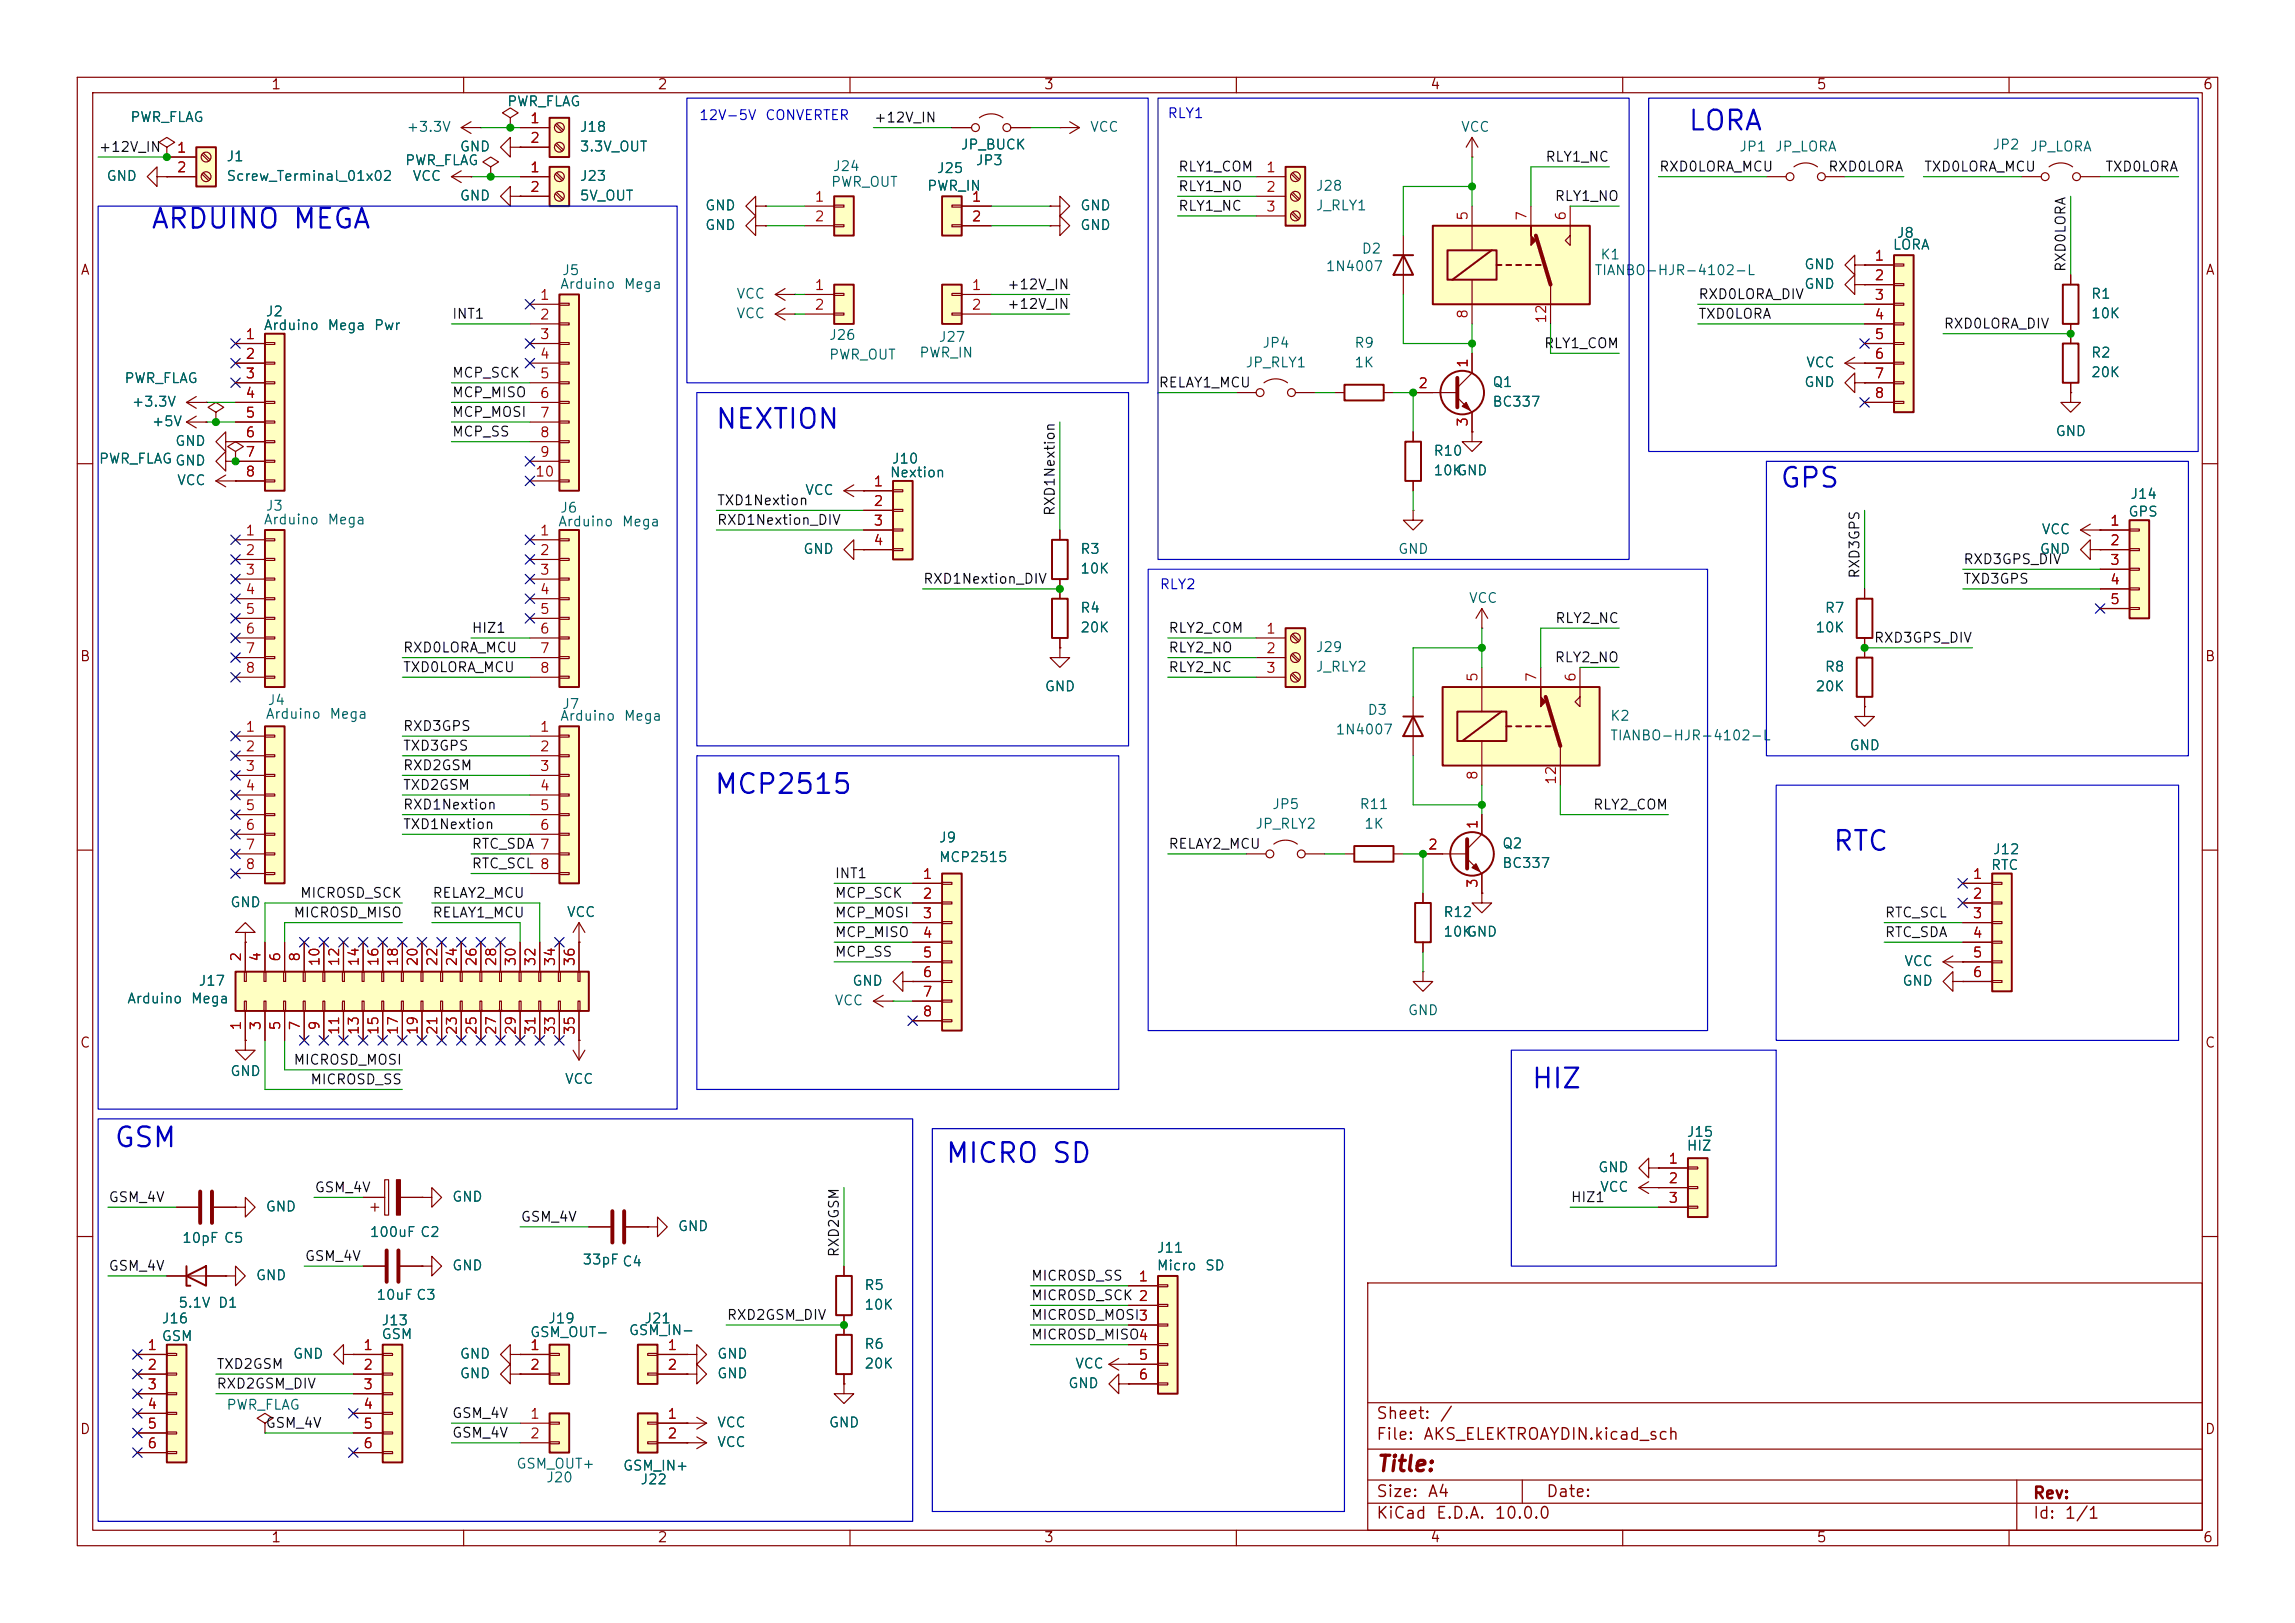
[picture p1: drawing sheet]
<svg xmlns="http://www.w3.org/2000/svg" width="297mm" height="210mm" viewBox="0 0 297 210" stroke-linecap="round" stroke-linejoin="round" font-family="sans-serif">
<defs><g id="words">
<g font-size="2.5" fill="#0000c2">
<text x="218.3" y="17.5">LORA</text>
<text x="19.4" y="30.2">ARDUINO</text>
<text x="37.7" y="30.2">MEGA</text>
<text x="92.4" y="56.1">NEXTION</text>
<text x="230.2" y="63.7">GPS</text>
<text x="92.3" y="103.4">MCP2515</text>
<text x="237.1" y="110.7">RTC</text>
<text x="198" y="141.5">HIZ</text>
<text x="14.6" y="149.1">GSM</text>
<text x="122.2" y="151.1">MICRO</text>
<text x="136" y="151.1">SD</text>
</g>
<text font-size="2" fill="#840000" x="178" y="190.9">Title:</text>
<g font-size="1.5" fill="#840000">
<text x="178" y="184">Sheet:</text>
<text x="186.2" y="184">/</text>
<text x="178" y="186.7">File:</text>
<text x="184.1" y="186.7">AKS_ELEKTROAYDIN.kicad_sch</text>
<text x="178" y="196.9">KiCad</text>
<text x="178" y="194.1">Size:</text>
<text x="184.7" y="194.1">A4</text>
<text x="185.7" y="196.9">E.D.A.</text>
<text x="193.3" y="196.9">10.0.0</text>
<text x="200" y="194.1">Date:</text>
<text x="263" y="194.3">Rev:</text>
<text x="263" y="196.9">Id:</text>
<text x="267.1" y="196.9">1/1</text>
</g>
<g font-size="1.3" fill="#840000">
<text x="35" y="11.9">1</text>
<text x="85" y="11.9">2</text>
<text x="135" y="11.9">3</text>
<text x="185" y="11.9">4</text>
<text x="235" y="11.9">5</text>
<text x="285" y="11.9">6</text>
<text x="10.3" y="35.9">A</text>
<text x="285.3" y="35.9">A</text>
<text x="10.3" y="85.9">B</text>
<text x="285.3" y="85.9">B</text>
<text x="10.3" y="135.9">C</text>
<text x="285.3" y="135.9">C</text>
<text x="10.3" y="185.9">D</text>
<text x="285.3" y="185.9">D</text>
<text x="35" y="199.9">1</text>
<text x="85" y="199.9">2</text>
<text x="135" y="199.9">3</text>
<text x="185" y="199.9">4</text>
<text x="235" y="199.9">5</text>
<text x="285" y="199.9">6</text>
</g>
<g font-size="1.3" fill="#006464">
<text x="16.8" y="16.1">PWR_FLAG</text>
<text x="52.5" y="17.4">+3.3V</text>
<text x="65.5" y="14.1">PWR_FLAG</text>
<text x="74.9" y="17.4">J18</text>
<text x="141" y="17.4">VCC</text>
<text x="189" y="17.4">VCC</text>
<text x="13.7" y="23.7">GND</text>
<text x="29.2" y="21.2">J1</text>
<text x="29.2" y="23.7">Screw_Terminal_01x02</text>
<text x="52.3" y="21.7">PWR_FLAG</text>
<text x="53.3" y="23.7">VCC</text>
<text x="59.4" y="19.9">GND</text>
<text x="74.9" y="19.9">3.3V_OUT</text>
<text x="74.9" y="23.7">J23</text>
<text x="107.7" y="22.5">J24</text>
<text x="121.1" y="22.7">J25</text>
<text x="124.2" y="19.7">JP_BUCK</text>
<text x="126.2" y="21.7">JP3</text>
<text x="225" y="19.9">JP1</text>
<text x="229.6" y="19.9">JP_LORA</text>
<text x="257.8" y="19.7">JP2</text>
<text x="262.6" y="19.9">JP_LORA</text>
<text x="59.4" y="26.3">GND</text>
<text x="74.9" y="26.3">5V_OUT</text>
<text x="91.2" y="27.5">GND</text>
<text x="107.5" y="24.5">PWR_OUT</text>
<text x="119.9" y="25">PWR_IN</text>
<text x="139.7" y="27.5">GND</text>
<text x="170.2" y="25">J28</text>
<text x="170.2" y="27.5">J_RLY1</text>
<text x="72.7" y="35.9">J5</text>
<text x="91.2" y="30.1">GND</text>
<text x="139.7" y="30.1">GND</text>
<text x="171.5" y="35.4">1N4007</text>
<text x="176.1" y="33.1">D2</text>
<text x="206.3" y="35.9">TIANBO-HJR-4102-L</text>
<text x="207" y="33.9">K1</text>
<text x="233.4" y="35.2">GND</text>
<text x="244.9" y="32.6">LORA</text>
<text x="245.4" y="31.1">J8</text>
<text x="34.3" y="41.2">J2</text>
<text x="72.4" y="37.7">Arduino</text>
<text x="80.6" y="37.7">Mega</text>
<text x="95.2" y="39">VCC</text>
<text x="95.2" y="41.5">VCC</text>
<text x="233.4" y="37.7">GND</text>
<text x="270.5" y="39">R1</text>
<text x="270.5" y="41.5">10K</text>
<text x="34" y="43">Arduino</text>
<text x="42.3" y="43">Mega</text>
<text x="48.3" y="43">Pwr</text>
<text x="107.2" y="44.3">J26</text>
<text x="107.2" y="46.8">PWR_OUT</text>
<text x="118.9" y="46.6">PWR_IN</text>
<text x="121.4" y="44.6">J27</text>
<text x="161.1" y="47.9">JP_RLY1</text>
<text x="163.3" y="45.3">JP4</text>
<text x="175.2" y="45.3">R9</text>
<text x="175.2" y="47.9">1K</text>
<text x="233.6" y="47.9">VCC</text>
<text x="270.5" y="46.6">R2</text>
<text x="16" y="49.9">PWR_FLAG</text>
<text x="17" y="52.9">+3.3V</text>
<text x="193" y="52.9">BC337</text>
<text x="193" y="50.4">Q1</text>
<text x="233.4" y="50.4">GND</text>
<text x="270.5" y="49.1">20K</text>
<text x="19.6" y="55.5">+5V</text>
<text x="22.6" y="58">GND</text>
<text x="185.4" y="59.3">R10</text>
<text x="265.9" y="56.7">GND</text>
<text x="12.7" y="60.3">PWR_FLAG GND</text>
<text x="22.8" y="63.1">VCC</text>
<text x="104.1" y="64.4">VCC</text>
<text x="115.1" y="62.1">Nextion</text>
<text x="115.3" y="60.3">J10</text>
<text x="185.4" y="61.8">10K</text>
<text x="188.5" y="61.8">GND</text>
<text x="275.6" y="64.9">J14</text>
<text x="34" y="68.2">Arduino</text>
<text x="34.3" y="66.4">J3</text>
<text x="42.3" y="68.2">Mega</text>
<text x="72.1" y="68.4">Arduino</text>
<text x="72.4" y="66.6">J6</text>
<text x="80.4" y="68.4">Mega</text>
<text x="103.9" y="72">GND</text>
<text x="139.7" y="72">R3</text>
<text x="180.8" y="72">GND</text>
<text x="263.9" y="72">GND</text>
<text x="264.1" y="69.4">VCC</text>
<text x="275.3" y="67.2">GPS</text>
<text x="139.7" y="74.5">10K</text>
<text x="139.7" y="79.6">R4</text>
<text x="139.7" y="82.1">20K</text>
<text x="190" y="78.3">VCC</text>
<text x="234.9" y="82.1">10K</text>
<text x="236.1" y="79.6">R7</text>
<text x="135.1" y="89.8">GND</text>
<text x="170.2" y="84.7">J29</text>
<text x="170.2" y="87.2">J_RLY2</text>
<text x="234.9" y="89.8">20K</text>
<text x="236.1" y="87.2">R8</text>
<text x="34.3" y="93.3">Arduino</text>
<text x="34.6" y="91.5">J4</text>
<text x="42.5" y="93.3">Mega</text>
<text x="72.4" y="93.6">Arduino</text>
<text x="72.7" y="92">J7</text>
<text x="80.6" y="93.6">Mega</text>
<text x="172.7" y="95.4">1N4007</text>
<text x="176.9" y="92.8">D3</text>
<text x="208.3" y="93.6">K2</text>
<text x="208.3" y="96.1">TIANBO-HJR-4102-L</text>
<text x="239.3" y="97.4">GND</text>
<text x="162.4" y="107.5">JP_RLY2</text>
<text x="164.5" y="105">JP5</text>
<text x="175.9" y="105">R11</text>
<text x="176.5" y="107.5">1K</text>
<text x="121.4" y="109.3">J9</text>
<text x="121.4" y="111.9">MCP2515</text>
<text x="194.3" y="112.6">BC337</text>
<text x="194.3" y="110.1">Q2</text>
<text x="257.6" y="112.9">RTC</text>
<text x="257.8" y="110.8">J12</text>
<text x="29.7" y="117.7">GND</text>
<text x="73.3" y="119">VCC</text>
<text x="186.7" y="119">R12</text>
<text x="186.7" y="121.5">10K</text>
<text x="189.7" y="121.5">GND</text>
<text x="246.3" y="125.3">VCC</text>
<text x="16.4" y="130.1">Arduino</text>
<text x="24.6" y="130.1">Mega</text>
<text x="25.6" y="127.9">J17</text>
<text x="107.9" y="130.4">VCC</text>
<text x="110.2" y="127.9">GND</text>
<text x="182.1" y="131.7">GND</text>
<text x="246.1" y="127.9">GND</text>
<text x="29.7" y="139.5">GND</text>
<text x="73" y="140.6">VCC</text>
<text x="218.2" y="147.4">J15</text>
<text x="218.2" y="149.2">HIZ</text>
<text x="58.4" y="155.8">GND</text>
<text x="206.7" y="152">GND</text>
<text x="207" y="154.5">VCC</text>
<text x="23.5" y="161.1">10pF C5</text>
<text x="34.3" y="157.1">GND</text>
<text x="47.8" y="160.4">100uF C2</text>
<text x="87.6" y="159.6">GND</text>
<text x="33" y="166">GND</text>
<text x="58.4" y="164.7">GND</text>
<text x="75.3" y="163.9">33pF C4</text>
<text x="111.8" y="167.2">R5</text>
<text x="149.6" y="164.7">Micro</text>
<text x="149.6" y="162.4">J11</text>
<text x="155.9" y="164.7">SD</text>
<text x="20.8" y="173.8">GSM</text>
<text x="20.8" y="171.6">J16</text>
<text x="23" y="169.5">5.1V</text>
<text x="28.1" y="169.5">D1</text>
<text x="48.6" y="168.5">10uF C3</text>
<text x="49.3" y="173.6">GSM</text>
<text x="49.3" y="171.8">J13</text>
<text x="68.5" y="173.3">GSM_OUT-</text>
<text x="70.8" y="171.6">J19</text>
<text x="81.3" y="173.1">GSM_IN-</text>
<text x="83.3" y="171.6">J21</text>
<text x="111.8" y="169.8">10K</text>
<text x="37.8" y="176.1">GND</text>
<text x="59.4" y="176.1">GND</text>
<text x="59.4" y="178.7">GND</text>
<text x="92.7" y="178.7">GND</text>
<text x="92.7" y="176.1">GND</text>
<text x="111.8" y="174.9">R6</text>
<text x="111.8" y="177.4">20K</text>
<text x="138.2" y="179.9">GND</text>
<text x="139.1" y="177.4">VCC</text>
<text x="29.2" y="182.7">PWR_FLAG</text>
<text x="92.7" y="185">VCC</text>
<text x="107.2" y="185">GND</text>
<text x="66.7" y="190.3">GSM_OUT+</text>
<text x="80.5" y="190.6">GSM_IN+</text>
<text x="92.7" y="187.6">VCC</text>
<text x="70.6" y="192.1">J20</text>
<text x="82.8" y="192.4">J22</text>
</g>
<g font-size="1.3" fill="#a90000">
<text x="68.5" y="16.3">1</text>
<text x="22.8" y="20.1">1</text>
<text x="22.8" y="22.6">2</text>
<text x="68.5" y="18.8">2</text>
<text x="68.5" y="22.6">1</text>
<text x="163.8" y="22.6">1</text>
<text x="68.5" y="25.1">2</text>
<text x="105.3" y="26.4">1</text>
<text x="105.3" y="29">2</text>
<text x="125.7" y="26.4">1</text>
<text x="125.7" y="29">2</text>
<text x="163.8" y="25.1">2</text>
<text x="163.8" y="27.7">3</text>
<text x="190.2" y="28.6" transform="rotate(-90 190.2 28.6)">5</text>
<text x="197.9" y="28.6" transform="rotate(-90 197.9 28.6)">7</text>
<text x="202.9" y="28.6" transform="rotate(-90 202.9 28.6)">6</text>
<text x="242.5" y="34">1</text>
<text x="69.8" y="39.1">1</text>
<text x="69.8" y="41.7">2</text>
<text x="105.3" y="37.8">1</text>
<text x="105.3" y="40.4">2</text>
<text x="125.7" y="37.8">1</text>
<text x="125.7" y="40.4">2</text>
<text x="190.2" y="41.3" transform="rotate(-90 190.2 41.3)">8</text>
<text x="200.4" y="42" transform="rotate(-90 200.4 42)">12</text>
<text x="242.5" y="36.6">2</text>
<text x="242.5" y="39.1">3</text>
<text x="242.5" y="41.7">4</text>
<text x="31.7" y="44.2">1</text>
<text x="31.7" y="46.7">2</text>
<text x="69.8" y="44.2">3</text>
<text x="69.8" y="46.7">4</text>
<text x="190.2" y="47.7" transform="rotate(-90 190.2 47.7)">1</text>
<text x="242.5" y="44.2">5</text>
<text x="242.5" y="46.7">6</text>
<text x="31.7" y="49.3">3</text>
<text x="31.7" y="51.8">4</text>
<text x="69.8" y="49.3">5</text>
<text x="69.8" y="51.8">6</text>
<text x="183.4" y="50.5">2</text>
<text x="242.5" y="49.3">7</text>
<text x="242.5" y="51.8">8</text>
<text x="31.7" y="54.4">5</text>
<text x="31.7" y="56.9">6</text>
<text x="31.7" y="59.4">7</text>
<text x="69.8" y="54.4">7</text>
<text x="69.8" y="56.9">8</text>
<text x="69.8" y="59.4">9</text>
<text x="190.2" y="55.3" transform="rotate(-90 190.2 55.3)">3</text>
<text x="31.7" y="62">8</text>
<text x="69.2" y="62">10</text>
<text x="113" y="63.2">1</text>
<text x="113" y="65.8">2</text>
<text x="31.7" y="69.6">1</text>
<text x="69.8" y="69.6">1</text>
<text x="113" y="68.3">3</text>
<text x="113" y="70.9">4</text>
<text x="273" y="68.3">1</text>
<text x="273" y="70.9">2</text>
<text x="31.7" y="72.1">2</text>
<text x="31.7" y="74.7">3</text>
<text x="31.7" y="77.2">4</text>
<text x="69.8" y="72.1">2</text>
<text x="69.8" y="74.7">3</text>
<text x="69.8" y="77.2">4</text>
<text x="273" y="73.4">3</text>
<text x="273" y="75.9">4</text>
<text x="31.7" y="79.8">5</text>
<text x="31.7" y="82.3">6</text>
<text x="69.8" y="79.8">5</text>
<text x="69.8" y="82.3">6</text>
<text x="163.8" y="82.3">1</text>
<text x="273" y="78.5">5</text>
<text x="31.7" y="84.8">7</text>
<text x="31.7" y="87.4">8</text>
<text x="69.8" y="84.8">7</text>
<text x="69.8" y="87.4">8</text>
<text x="163.8" y="84.8">2</text>
<text x="163.8" y="87.4">3</text>
<text x="191.5" y="88.3" transform="rotate(-90 191.5 88.3)">5</text>
<text x="199.1" y="88.3" transform="rotate(-90 199.1 88.3)">7</text>
<text x="204.2" y="88.3" transform="rotate(-90 204.2 88.3)">6</text>
<text x="31.7" y="95">1</text>
<text x="69.8" y="95">1</text>
<text x="31.7" y="97.5">2</text>
<text x="31.7" y="100.1">3</text>
<text x="69.8" y="97.5">2</text>
<text x="69.8" y="100.1">3</text>
<text x="191.5" y="101" transform="rotate(-90 191.5 101)">8</text>
<text x="201.7" y="101.6" transform="rotate(-90 201.7 101.6)">12</text>
<text x="31.7" y="102.6">4</text>
<text x="31.7" y="105.2">5</text>
<text x="31.7" y="107.7">6</text>
<text x="69.8" y="102.6">4</text>
<text x="69.8" y="105.2">5</text>
<text x="69.8" y="107.7">6</text>
<text x="191.5" y="107.4" transform="rotate(-90 191.5 107.4)">1</text>
<text x="31.7" y="110.2">7</text>
<text x="31.7" y="112.8">8</text>
<text x="184.7" y="110.2">2</text>
<text x="119.3" y="114">1</text>
<text x="119.3" y="116.6">2</text>
<text x="119.3" y="119.1">3</text>
<text x="191.5" y="115" transform="rotate(-90 191.5 115)">3</text>
<text x="255.2" y="114">1</text>
<text x="255.2" y="116.6">2</text>
<text x="255.2" y="119.1">3</text>
<text x="31.5" y="124.5" transform="rotate(-90 31.5 124.5)">2</text>
<text x="34" y="124.5" transform="rotate(-90 34 124.5)">4</text>
<text x="36.6" y="124.5" transform="rotate(-90 36.6 124.5)">6</text>
<text x="39.1" y="124.5" transform="rotate(-90 39.1 124.5)">8</text>
<text x="41.7" y="125.1" transform="rotate(-90 41.7 125.1)">10</text>
<text x="44.2" y="125.1" transform="rotate(-90 44.2 125.1)">12</text>
<text x="46.7" y="125.1" transform="rotate(-90 46.7 125.1)">14</text>
<text x="49.3" y="125.1" transform="rotate(-90 49.3 125.1)">16</text>
<text x="51.8" y="125.1" transform="rotate(-90 51.8 125.1)">18</text>
<text x="54.4" y="125.1" transform="rotate(-90 54.4 125.1)">20</text>
<text x="56.9" y="125.1" transform="rotate(-90 56.9 125.1)">22</text>
<text x="59.4" y="125.1" transform="rotate(-90 59.4 125.1)">24</text>
<text x="62" y="125.1" transform="rotate(-90 62 125.1)">26</text>
<text x="64.5" y="125.1" transform="rotate(-90 64.5 125.1)">28</text>
<text x="67.1" y="125.1" transform="rotate(-90 67.1 125.1)">30</text>
<text x="69.6" y="125.1" transform="rotate(-90 69.6 125.1)">32</text>
<text x="72.1" y="125.1" transform="rotate(-90 72.1 125.1)">34</text>
<text x="74.7" y="125.1" transform="rotate(-90 74.7 125.1)">36</text>
<text x="119.3" y="121.7">4</text>
<text x="119.3" y="124.2">5</text>
<text x="255.2" y="121.7">4</text>
<text x="255.2" y="124.2">5</text>
<text x="119.3" y="126.7">6</text>
<text x="119.3" y="129.3">7</text>
<text x="119.3" y="131.8">8</text>
<text x="255.2" y="126.7">6</text>
<text x="31.5" y="133.4" transform="rotate(-90 31.5 133.4)">1</text>
<text x="34" y="133.4" transform="rotate(-90 34 133.4)">3</text>
<text x="36.6" y="133.4" transform="rotate(-90 36.6 133.4)">5</text>
<text x="39.1" y="133.4" transform="rotate(-90 39.1 133.4)">7</text>
<text x="41.7" y="133.4" transform="rotate(-90 41.7 133.4)">9</text>
<text x="44.2" y="134" transform="rotate(-90 44.2 134)">11</text>
<text x="46.7" y="134" transform="rotate(-90 46.7 134)">13</text>
<text x="49.3" y="134" transform="rotate(-90 49.3 134)">15</text>
<text x="51.8" y="134" transform="rotate(-90 51.8 134)">17</text>
<text x="54.4" y="134" transform="rotate(-90 54.4 134)">19</text>
<text x="56.9" y="134" transform="rotate(-90 56.9 134)">21</text>
<text x="59.4" y="134" transform="rotate(-90 59.4 134)">23</text>
<text x="62" y="134" transform="rotate(-90 62 134)">25</text>
<text x="64.5" y="134" transform="rotate(-90 64.5 134)">27</text>
<text x="67.1" y="134" transform="rotate(-90 67.1 134)">29</text>
<text x="69.6" y="134" transform="rotate(-90 69.6 134)">31</text>
<text x="72.1" y="134" transform="rotate(-90 72.1 134)">33</text>
<text x="74.7" y="134" transform="rotate(-90 74.7 134)">35</text>
<text x="215.8" y="150.9">1</text>
<text x="215.8" y="153.4">2</text>
<text x="215.8" y="156">3</text>
<text x="147.2" y="166.1">1</text>
<text x="147.2" y="168.7">2</text>
<text x="147.2" y="171.2">3</text>
<text x="147.2" y="173.7">4</text>
<text x="19" y="175">1</text>
<text x="19" y="177.5">2</text>
<text x="46.9" y="175">1</text>
<text x="46.9" y="177.5">2</text>
<text x="68.5" y="175">1</text>
<text x="68.5" y="177.5">2</text>
<text x="86.3" y="175">1</text>
<text x="86.3" y="177.5">2</text>
<text x="147.2" y="176.3">5</text>
<text x="147.2" y="178.8">6</text>
<text x="19" y="180.1">3</text>
<text x="19" y="182.6">4</text>
<text x="19" y="185.2">5</text>
<text x="46.9" y="180.1">3</text>
<text x="46.9" y="182.6">4</text>
<text x="46.9" y="185.2">5</text>
<text x="68.5" y="183.9">1</text>
<text x="86.3" y="183.9">1</text>
<text x="19" y="187.7">6</text>
<text x="46.9" y="187.7">6</text>
<text x="68.5" y="186.4">2</text>
<text x="86.3" y="186.4">2</text>
</g>
<g font-size="1.3" fill="#0000c2">
<text x="90.4" y="15.9">12V-5V</text>
<text x="98.9" y="15.9">CONVERTER</text>
<text x="151" y="15.6">RLY1</text>
<text x="150" y="76.6">RLY2</text>
</g>
<g font-size="1.3" fill="#0f0f0f">
<text x="113" y="16.2">+12V_IN</text>
<text x="12.7" y="20">+12V_IN</text>
<text x="152.4" y="22.5">RLY1_COM</text>
<text x="199.9" y="21.2">RLY1_NC</text>
<text x="214.6" y="22.5">RXD0LORA_MCU</text>
<text x="236.5" y="22.5">RXD0LORA</text>
<text x="248.9" y="22.5">TXD0LORA_MCU</text>
<text x="272.4" y="22.5">TXD0LORA</text>
<text x="152.4" y="27.6">RLY1_NC</text>
<text x="152.4" y="25.1">RLY1_NO</text>
<text x="201.1" y="26.3">RLY1_NO</text>
<text x="267.6" y="35.3" transform="rotate(-90 267.6 35.3)">RXD0LORA</text>
<text x="58.4" y="41.6">INT1</text>
<text x="130.2" y="40.3">+12V_IN</text>
<text x="130.2" y="37.8">+12V_IN</text>
<text x="219.7" y="39">RXD0LORA_DIV</text>
<text x="219.7" y="41.6">TXD0LORA</text>
<text x="199.7" y="45.4">RLY1_COM</text>
<text x="251.5" y="42.8">RXD0LORA_DIV</text>
<text x="58.4" y="49.2">MCP_SCK</text>
<text x="58.4" y="51.7">MCP_MISO</text>
<text x="149.9" y="50.5">RELAY1_MCU</text>
<text x="58.4" y="54.3">MCP_MOSI</text>
<text x="58.4" y="56.8">MCP_SS</text>
<text x="92.7" y="65.7">TXD1Nextion</text>
<text x="92.7" y="68.2">RXD1Nextion_DIV</text>
<text x="136.8" y="66.8" transform="rotate(-90 136.8 66.8)">RXD1Nextion</text>
<text x="119.4" y="75.9">RXD1Nextion_DIV</text>
<text x="241" y="75" transform="rotate(-90 241 75)">RXD3GPS</text>
<text x="254" y="75.9">TXD3GPS</text>
<text x="254" y="73.3">RXD3GPS_DIV</text>
<text x="61" y="82.2">HIZ1</text>
<text x="151.1" y="82.2">RLY2_COM</text>
<text x="201.2" y="80.9">RLY2_NC</text>
<text x="242.4" y="83.5">RXD3GPS_DIV</text>
<text x="52.1" y="87.3">TXD0LORA_MCU</text>
<text x="52.1" y="84.7">RXD0LORA_MCU</text>
<text x="151.1" y="84.7">RLY2_NO</text>
<text x="151.1" y="87.3">RLY2_NC</text>
<text x="201.1" y="86">RLY2_NO</text>
<text x="52.1" y="94.9">RXD3GPS</text>
<text x="52.1" y="100">RXD2GSM</text>
<text x="52.1" y="97.4">TXD3GPS</text>
<text x="52.1" y="107.6">TXD1Nextion</text>
<text x="52.1" y="105.1">RXD1Nextion</text>
<text x="52.1" y="102.5">TXD2GSM</text>
<text x="206.1" y="105.1">RLY2_COM</text>
<text x="61" y="112.7">RTC_SCL 8</text>
<text x="61" y="110.1">RTC_SDA 7</text>
<text x="107.9" y="114">INT1</text>
<text x="151.1" y="110.1">RELAY2_MCU</text>
<text x="37.9" y="119">MICROSD_MISO</text>
<text x="38.7" y="116.5">MICROSD_SCK</text>
<text x="55.9" y="116.5">RELAY2_MCU</text>
<text x="55.9" y="119">RELAY1_MCU</text>
<text x="107.9" y="116.5">MCP_SCK</text>
<text x="107.9" y="119">MCP_MOSI</text>
<text x="243.8" y="119">RTC_SCL</text>
<text x="107.9" y="124.1">MCP_SS</text>
<text x="107.9" y="121.6">MCP_MISO</text>
<text x="243.8" y="121.6">RTC_SDA</text>
<text x="37.9" y="138.1">MICROSD_MOSI</text>
<text x="40.1" y="140.6">MICROSD_SS</text>
<text x="14" y="155.9">GSM_4V</text>
<text x="40.6" y="154.6">GSM_4V</text>
<text x="203.2" y="155.9">HIZ1</text>
<text x="67.3" y="158.4">GSM_4V</text>
<text x="14" y="164.8">GSM_4V</text>
<text x="39.4" y="163.5">GSM_4V</text>
<text x="108.9" y="162.8" transform="rotate(-90 108.9 162.8)">RXD2GSM</text>
<text x="133.3" y="166">MICROSD_SS</text>
<text x="94" y="171.1">RXD2GSM_DIV</text>
<text x="133.3" y="173.6">MICROSD_MISO4</text>
<text x="133.3" y="171.1">MICROSD_MOSI3</text>
<text x="133.3" y="168.6">MICROSD_SCK 2</text>
<text x="27.9" y="180">RXD2GSM_DIV</text>
<text x="27.9" y="177.5">TXD2GSM</text>
<text x="34.3" y="185.1">GSM_4V</text>
<text x="58.4" y="183.8">GSM_4V</text>
<text x="58.4" y="186.3">GSM_4V</text>
</g>
</g></defs>
<g fill="none" stroke="#840000" stroke-width=".15">
<path d="M10 10h277v190h-277zM12 12h273v186h-273zM60 10v2M110 10v2M160 10v2M190.5 17.8l-.8 1.3M190.5 17.8l.8 1.3M190.5 17.8v2.5M210 10v2M260 10v2M190.5 20.3h.1M10 60h2"/>
<path d="M285 60h2M10 110h2M285 110h2M76.2 158.8h2.8M81 158.8h2.8M10 160h2M177 166h108v32h-108zM285 160h2M60 198v2M110 198v2M160 198v2M177 194.5h108"/>
<path d="M177 191.5h108M177 187.5h108M177 181.5h108M197 191.5v3M210 198v2M260 198v2M261 191.5v6.5"/>
</g>
<path d="M79.2 156.7v4.1M80.8 156.7v4.1" fill="none" stroke="#840000" stroke-width=".51"/>
<path d="M166.4 21.6h2.5v7.6h-2.5z" fill="#ffffc2"/>
<g fill="none" stroke="#840000" stroke-width=".25">
<path d="M166.4 21.6h2.5v7.6h-2.5zM180.3 33h2.6M181.6 33l1.3 2.6h-2.6zM174 49.8h5.1v2h-5.1z"/>
<circle cx="189.2" cy="50.8" r="2.82"/>
</g>
<g fill="none" stroke="#840000" stroke-width=".15">
<path d="M59.7 16.5l1.3 .8M59.7 16.5h2.5M61 15.7l-1.3 .8M62.2 16.5h.1M58.4 22.9h2.6M58.4 22.9l1.3 .7M59.7 22.1l-1.3 .8M61 22.9h.1M63.5 21.6l1-.6-1-.7-1 .7 1 .6v1.3M63.5 22.9h.1M162.6 22.9h3.8M162.6 25.4h3.8"/>
<path d="M162.6 27.9h3.8M167.1 22.5l.9 .9M167.1 25.1l.9 .8M167.1 27.6l.9 .8M167.3 22.4l.8 .8M167.3 24.9l.8 .8M167.3 27.4l.8 .9M181.6 30.5v7.6M160 50.8h2.6M163.6 49.5a2.54 2.54 0 0 1 3 0M167.6 50.8h2.6M172.7 50.8h1.3"/>
<path d="M179.1 50.8h1.2M182.9 50.8h5.7M188.6 51.4l1.9 1.9v2.6M190.5 45.7v2.6l-1.9 1.9"/>
<circle cx="167.6" cy="22.9" r=".63"/>
<circle cx="167.6" cy="27.9" r=".63"/>
<circle cx="167.6" cy="25.4" r=".63"/>
<circle cx="163.1" cy="50.8" r=".51"/>
<circle cx="167.1" cy="50.8" r=".51"/>
</g>
<path d="M188.6 48.9v3.8" fill="none" stroke="#840000" stroke-width=".51"/>
<path d="M189.2 52.6l.5-.5 .5 1z" fill="#840000" stroke="#840000" stroke-width=".15"/>
<path d="M72.4 38.1h2.5v25.4h-2.5z" fill="#ffffc2"/>
<path d="M72.4 38.1h2.5v25.4h-2.5z" fill="none" stroke="#840000" stroke-width=".25"/>
<g fill="none" stroke="#840000" stroke-width=".15">
<path d="M68.6 39.4h3.8M72.4 39.2h1.3v.3h-1.3zM68.6 41.9h3.8M68.6 44.5h3.8M68.6 47h3.8M68.6 49.5h3.8M68.6 52.1h3.8M68.6 54.6h3.8M68.6 57.2h3.8M68.6 59.7h3.8M72.4 41.8h1.3v.2h-1.3zM72.4 44.3h1.3v.3h-1.3z"/>
<path d="M72.4 46.9h1.3v.2h-1.3zM72.4 49.4h1.3v.3h-1.3zM72.4 51.9h1.3v.3h-1.3zM72.4 54.5h1.3v.2h-1.3zM72.4 57h1.3v.3h-1.3zM72.4 59.6h1.3v.2h-1.3zM190.5 55.9v1.3h1.3l-1.3 1.2-1.3-1.2h1.3M190.5 55.9h.1M68.6 62.2h3.8M72.4 62.1h1.3v.3h-1.3z"/>
</g>
<path d="M71.1 15.2h2.6v5.1h-2.6z" fill="#ffffc2"/>
<path d="M71.1 15.2h2.6v5.1h-2.6z" fill="none" stroke="#840000" stroke-width=".25"/>
<g fill="none" stroke="#840000" stroke-width=".15">
<path d="M66 15.2l1.1-.6-1.1-.6-1 .6 1 .6v1.3M66 16.5h.1M67.3 16.5h3.8M67.3 19.1h3.8M71.9 16.2l.8 .8M71.9 18.7l.8 .9M72 16l.9 .8M72 18.5l.9 .9"/>
<circle cx="72.4" cy="19" r=".63"/>
<circle cx="72.4" cy="16.5" r=".63"/>
</g>
<path d="M71.1 21.6h2.6v5.1h-2.6z" fill="#ffffc2"/>
<path d="M71.1 21.6h2.6v5.1h-2.6z" fill="none" stroke="#840000" stroke-width=".25"/>
<g fill="none" stroke="#840000" stroke-width=".15">
<path d="M67.3 22.9h3.8M67.3 25.4h3.8M71.9 22.5l.8 .9M71.9 25.1l.8 .8M72 22.4l.9 .8M72 24.9l.9 .8"/>
<circle cx="72.4" cy="22.9" r=".63"/>
<circle cx="72.4" cy="25.4" r=".63"/>
</g>
<path d="M107.9 36.8h2.6v5.1h-2.6z" fill="#ffffc2"/>
<path d="M107.9 36.8h2.6v5.1h-2.6z" fill="none" stroke="#840000" stroke-width=".25"/>
<path d="M104.1 38.1h3.8M107.9 38h1.3v.2h-1.3zM104.1 40.6h3.8M107.9 40.5h1.3v.3h-1.3z" fill="none" stroke="#840000" stroke-width=".15"/>
<path d="M107.9 25.4h2.6v5.1h-2.6z" fill="#ffffc2"/>
<path d="M107.9 25.4h2.6v5.1h-2.6z" fill="none" stroke="#840000" stroke-width=".25"/>
<g fill="none" stroke="#840000" stroke-width=".15">
<path d="M97.8 29.2v-1.3l-1.3 1.3 1.3 1.3v-1.3h1.3M97.8 26.7v-1.3l-1.3 1.3 1.3 1.2v-1.2h1.3M99.1 29.2h.1M99.1 26.7h.1M100.3 38.1l1.3 .8M100.3 38.1h2.6M101.6 37.3l-1.3 .8M101.6 39.9l-1.3 .7M102.9 38.1h.1M104.1 26.7h3.8M104.1 29.2h3.8M107.9 26.5h1.3v.3h-1.3z"/>
<path d="M107.9 29.1h1.3v.2h-1.3zM135.9 26.7h1.3v-1.3l1.2 1.3-1.2 1.2v-1.2M135.9 26.7h.1M100.3 40.6l1.3 .8M100.3 40.6h2.6M102.9 40.6h.1"/>
</g>
<path d="M121.9 36.8h2.6v5.1h-2.6z" fill="#ffffc2"/>
<path d="M121.9 36.8h2.6v5.1h-2.6z" fill="none" stroke="#840000" stroke-width=".25"/>
<g fill="none" stroke="#840000" stroke-width=".15">
<path d="M123.2 16.5h2.5M126.7 15.2a2.54 2.54 0 0 1 3.1 0M130.8 16.5h2.5M123.2 38h1.3v.2h-1.3zM124.5 38.1h3.8M123.2 40.5h1.3v.3h-1.3zM124.5 40.6h3.8"/>
<circle cx="126.2" cy="16.5" r=".51"/>
<circle cx="130.3" cy="16.5" r=".51"/>
</g>
<path d="M121.9 25.4h2.6v5.1h-2.6z" fill="#ffffc2"/>
<path d="M121.9 25.4h2.6v5.1h-2.6z" fill="none" stroke="#840000" stroke-width=".25"/>
<path d="M123.2 26.5h1.3v.3h-1.3zM123.2 29.1h1.3v.2h-1.3zM124.5 26.7h3.8M124.5 29.2h3.8M135.9 29.2h1.3v-1.3l1.2 1.3-1.2 1.3v-1.3M135.9 29.2h.1" fill="none" stroke="#840000" stroke-width=".15"/>
<path d="M34.3 43.2h2.5v20.3h-2.5z" fill="#ffffc2"/>
<path d="M34.3 43.2h2.5v20.3h-2.5zM136.1 69.9h2.1v5h-2.1z" fill="none" stroke="#840000" stroke-width=".25"/>
<g fill="none" stroke="#840000" stroke-width=".15">
<path d="M29.2 59.7v-1.3l-1.3 1.3 1.3 1.3v-1.3h1.3M29.2 57.2v-1.3l-1.3 1.3 1.3 1.2v-1.2h1.3M30.5 59.7h.1M30.5 57.2h.1M30.5 44.5h3.8M30.5 47h3.8M30.5 49.5h3.8M30.5 52.1h3.8M30.5 54.6h3.8M30.5 57.2h3.8M30.5 59.7h3.8M34.3 44.3h1.3v.3h-1.3z"/>
<path d="M34.3 46.9h1.3v.2h-1.3zM34.3 49.4h1.3v.3h-1.3zM34.3 51.9h1.3v.3h-1.3zM34.3 54.5h1.3v.2h-1.3zM34.3 57h1.3v.3h-1.3zM34.3 59.6h1.3v.2h-1.3zM30.5 62.2h3.8M34.3 62.1h1.3v.3h-1.3zM137.2 68.6v1.3M137.2 74.9v1.3"/>
</g>
<path d="M34.3 94h2.5v20.3h-2.5z" fill="#ffffc2"/>
<path d="M34.3 94h2.5v20.3h-2.5z" fill="none" stroke="#840000" stroke-width=".25"/>
<g fill="none" stroke="#840000" stroke-width=".15">
<path d="M30.5 95.3h3.8M30.5 97.8h3.8M34.3 95.1h1.3v.3h-1.3zM34.3 97.7h1.3v.2h-1.3zM30.5 100.3h3.8M30.5 102.9h3.8M30.5 105.4h3.8M30.5 108h3.8M30.5 110.5h3.8M30.5 113h3.8M34.3 100.2h1.3v.3h-1.3zM34.3 102.7h1.3v.3h-1.3z"/>
<path d="M34.3 105.3h1.3v.2h-1.3zM34.3 107.8h1.3v.3h-1.3zM34.3 110.4h1.3v.2h-1.3zM34.3 112.9h1.3v.3h-1.3z"/>
</g>
<path d="M34.3 68.6h2.5v20.3h-2.5z" fill="#ffffc2"/>
<path d="M34.3 68.6h2.5v20.3h-2.5zM136.1 77.5h2.1v5.1h-2.1z" fill="none" stroke="#840000" stroke-width=".25"/>
<g fill="none" stroke="#840000" stroke-width=".15">
<path d="M27.9 62.2l1.3 .8M27.9 62.2h2.6M29.2 61.5l-1.3 .7M30.5 62.2h.1M30.5 69.9h3.8M30.5 72.4h3.8M30.5 74.9h3.8M30.5 77.5h3.8M34.3 69.7h1.3v.3h-1.3zM34.3 72.3h1.3v.2h-1.3zM34.3 74.8h1.3v.3h-1.3zM34.3 77.3h1.3v.3h-1.3z"/>
<path d="M34.3 79.9h1.3v.2h-1.3zM137.2 76.2v1.3M30.5 80h3.8M30.5 82.6h3.8M30.5 85.1h3.8M30.5 87.6h3.8M34.3 82.4h1.3v.3h-1.3zM34.3 85h1.3v.2h-1.3zM34.3 87.5h1.3v.3h-1.3zM137.2 82.6v1.2"/>
</g>
<path d="M115.6 62.2h2.5v10.2h-2.5z" fill="#ffffc2"/>
<path d="M115.6 62.2h2.5v10.2h-2.5z" fill="none" stroke="#840000" stroke-width=".25"/>
<path d="M21.6 19.1l1-.7-1-.6-1 .6 1 .7v1.2M21.6 20.3h.1M111.8 63.5h3.8M111.8 66h3.8M111.8 68.6h3.8M111.8 71.1h3.8M115.6 63.4h1.2v.2h-1.2zM115.6 65.9h1.2v.3h-1.2zM115.6 68.5h1.2v.2h-1.2zM115.6 71h1.2v.2h-1.2z" fill="none" stroke="#840000" stroke-width=".15"/>
<path d="M25.4 19.1h2.5v5h-2.5z" fill="#ffffc2"/>
<path d="M25.4 19.1h2.5v5h-2.5z" fill="none" stroke="#840000" stroke-width=".25"/>
<g fill="none" stroke="#840000" stroke-width=".15">
<path d="M26.1 20l.9 .8M26.3 19.8l.9 .9M20.3 22.9v-1.3l-1.3 1.3 1.3 1.2v-1.2h1.3M21.6 22.9h.1M21.6 20.3h3.8M21.6 22.9h3.8M26.1 22.5l.9 .9M26.3 22.4l.9 .8M24.1 54.6l1.3 .8M24.1 54.6h2.6M24.1 52.1l1.3 .7M24.1 52.1h2.6"/>
<path d="M25.4 53.8l-1.3 .8M25.4 51.3l-1.3 .8M26.7 54.6h.1M26.7 52.1h.1M27.9 53.3l1.1-.6-1.1-.6-1 .6 1 .6v1.3M27.9 54.6h.1M30.5 58.4l1-.6-1-.6-1 .6 1 .6v1.3M30.5 59.7h.1M109.2 63.5l1.3 .8M109.2 63.5h2.6M110.5 62.7l-1.3 .8M111.8 63.5h.1"/>
<path d="M191.8 115.6v1.2h1.2l-1.2 1.3-1.3-1.3h1.3M191.8 115.6h.1"/>
<circle cx="26.7" cy="20.3" r=".63"/>
<circle cx="26.7" cy="22.9" r=".63"/>
</g>
<path d="M186.7 88.9h20.3v10.2h-20.3z" fill="#ffffc2"/>
<path d="M110.5 71.1v-1.2l-1.3 1.2 1.3 1.3v-1.3h1.3M111.8 71.1h.1M137.2 83.8v1.3h1.2l-1.2 1.3-1.3-1.3h1.3M137.2 83.8h.1M191.8 86.4v5.7M191.8 95.9v5.7M199.4 86.4v2.5M201.9 96.5v5.1M204.5 86.4v5l-.7-.6 .7-.6" fill="none" stroke="#840000" stroke-width=".15"/>
<path d="M186.7 88.9h20.3v10.2h-20.3zM188.6 92.1h6.3v3.8h-6.3zM194.3 92.1l-5.1 3.8M194.9 94h.7M196.2 94h.6M197.5 94h.6M198.8 94h.6M200 94h.7" fill="none" stroke="#840000" stroke-width=".25"/>
<path d="M199.4 88.9v1.3l.6 .6-.6 .6z" fill="#840000" stroke="#840000" stroke-width=".15"/>
<path d="M200 90.2l1.9 6.3" fill="none" stroke="#840000" stroke-width=".51"/>
<path d="M218.4 149.9h2.6v7.6h-2.6z" fill="#ffffc2"/>
<g fill="none" stroke="#840000" stroke-width=".25">
<path d="M181.9 57.2h2v5h-2zM218.4 149.9h2.6v7.6h-2.6z"/>
<circle cx="190.5" cy="110.5" r="2.82"/>
</g>
<g fill="none" stroke="#840000" stroke-width=".15">
<path d="M66 19.1v-1.3l-1.2 1.3 1.2 1.2v-1.2h1.3M67.3 19.1h.1M66 25.4v-1.3l-1.2 1.3 1.2 1.3v-1.3h1.3M67.3 25.4h.1M182.9 55.9v1.3M182.9 62.2v1.3M161.3 110.5h2.5M164.8 109.2a2.54 2.54 0 0 1 3.1 0M168.9 110.5h2.5M184.1 110.5h5.8M189.9 111.1l1.9 1.9v2.6M191.8 105.4v2.6l-1.9 1.9"/>
<path d="M212.1 153.7h6.3M212.1 153.7l1.3 .7M213.4 151.1v-1.2l-1.3 1.2 1.3 1.3v-1.3h1.2M213.4 152.9l-1.3 .8M214.6 151.1h.1M214.6 153.7h.1M214.6 151.1h3.8M214.6 156.2h3.8M218.4 151h1.3v.3h-1.3zM218.4 153.5h1.3v.3h-1.3zM218.4 156.1h1.3v.2h-1.3z"/>
<circle cx="164.3" cy="110.5" r=".51"/>
<circle cx="168.4" cy="110.5" r=".51"/>
</g>
<path d="M189.9 108.6v3.8" fill="none" stroke="#840000" stroke-width=".51"/>
<path d="M190.5 112.3l.5-.5 .5 1z" fill="#840000" stroke="#840000" stroke-width=".15"/>
<path d="M149.9 165.1h2.5v15.2h-2.5z" fill="#ffffc2"/>
<path d="M240.3 77.5h2v5.1h-2zM149.9 165.1h2.5v15.2h-2.5z" fill="none" stroke="#840000" stroke-width=".25"/>
<g fill="none" stroke="#840000" stroke-width=".15">
<path d="M241.3 76.2v1.3M241.3 82.6v1.2M143.5 176.5h6.4M143.5 176.5l1.3 .8M144.8 179.1v-1.3l-1.3 1.3 1.3 1.2v-1.2h1.2M144.8 175.8l-1.3 .7M146 179.1h.1M146 176.5h.1M146 166.4h3.9M146 168.9h3.9M146 171.5h3.9M146 174h3.9"/>
<path d="M146 179.1h3.9M149.9 166.2h1.2v.3h-1.2zM149.9 168.8h1.2v.2h-1.2zM149.9 171.3h1.2v.3h-1.2zM149.9 173.9h1.2v.2h-1.2zM149.9 176.4h1.2v.3h-1.2zM149.9 178.9h1.2v.3h-1.2z"/>
</g>
<path d="M72.4 94h2.5v20.3h-2.5z" fill="#ffffc2"/>
<path d="M72.4 94h2.5v20.3h-2.5zM240.3 85.1h2v5.1h-2z" fill="none" stroke="#840000" stroke-width=".25"/>
<g fill="none" stroke="#840000" stroke-width=".15">
<path d="M269.2 68.6l1.3 .7M269.2 68.6h2.6M270.5 71.1v-1.2l-1.3 1.2 1.3 1.3v-1.3h1.3M270.5 67.8l-1.3 .8M271.8 68.6h.1M271.8 71.1h.1M68.6 95.3h3.8M68.6 97.8h3.8M72.4 95.1h1.3v.3h-1.3zM72.4 97.7h1.3v.2h-1.3zM241.3 91.4v1.3h-1.3l1.3 1.3 1.3-1.3h-1.3M241.3 91.4h.1"/>
<path d="M241.3 83.8v1.3M241.3 90.2v1.2M68.6 100.3h3.8M68.6 102.9h3.8M68.6 105.4h3.8M68.6 108h3.8M68.6 110.5h3.8M68.6 113h3.8M72.4 100.2h1.3v.3h-1.3zM72.4 102.7h1.3v.3h-1.3zM72.4 105.3h1.3v.2h-1.3zM72.4 107.8h1.3v.3h-1.3z"/>
<path d="M72.4 110.4h1.3v.2h-1.3zM72.4 112.9h1.3v.3h-1.3zM74.9 119.4l-.7 1.3M74.9 119.4l.8 1.3M74.9 119.4v2.5M74.9 121.9h.1M116.8 127v-1.3l-1.2 1.3 1.2 1.3v-1.3h1.3M118.1 127h.1"/>
</g>
<path d="M121.9 113h2.6v20.4h-2.6z" fill="#ffffc2"/>
<path d="M121.9 113h2.6v20.4h-2.6z" fill="none" stroke="#840000" stroke-width=".25"/>
<g fill="none" stroke="#840000" stroke-width=".15">
<path d="M118.1 114.3h3.8M118.1 116.8h3.8M118.1 119.4h3.8M121.9 114.2h1.3v.2h-1.3zM121.9 116.7h1.3v.3h-1.3zM121.9 119.3h1.3v.2h-1.3zM113 129.5h2.6M113 129.5l1.3 .8M114.3 128.8l-1.3 .7M115.6 129.5h.1M118.1 121.9h3.8M118.1 124.5h3.8"/>
<path d="M118.1 127h3.8M118.1 129.5h3.8M118.1 132.1h3.8M121.9 121.8h1.3v.2h-1.3zM121.9 124.3h1.3v.3h-1.3zM121.9 126.9h1.3v.2h-1.3zM121.9 129.4h1.3v.3h-1.3zM121.9 132h1.3v.2h-1.3z"/>
</g>
<path d="M275.6 67.3h2.5v12.7h-2.5z" fill="#ffffc2"/>
<path d="M275.6 67.3h2.5v12.7h-2.5z" fill="none" stroke="#840000" stroke-width=".25"/>
<path d="M271.8 68.6h3.8M271.8 71.1h3.8M271.8 73.7h3.8M271.8 76.2h3.8M271.8 78.7h3.8M275.6 68.5h1.3v.2h-1.3zM275.6 71h1.3v.2h-1.3zM275.6 73.5h1.3v.3h-1.3zM275.6 76.1h1.3v.2h-1.3zM275.6 78.6h1.3v.3h-1.3z" fill="none" stroke="#840000" stroke-width=".15"/>
<path d="M257.8 113h2.5v15.3h-2.5z" fill="#ffffc2"/>
<path d="M175.3 109.5h5v2h-5zM257.8 113h2.5v15.3h-2.5z" fill="none" stroke="#840000" stroke-width=".25"/>
<g fill="none" stroke="#840000" stroke-width=".15">
<path d="M174 110.5h1.3M180.3 110.5h1.3M254 114.3h3.8M254 116.8h3.8M254 119.4h3.8M257.8 114.2h1.3v.2h-1.3zM257.8 116.7h1.3v.3h-1.3zM257.8 119.3h1.3v.2h-1.3zM31.7 134.6v1.3h1.3l-1.3 1.3-1.2-1.3h1.2M31.7 134.6h.1M252.7 127v-1.3l-1.2 1.3 1.2 1.3v-1.3h1.3M254 127h.1"/>
<path d="M254 121.9h3.8M254 124.5h3.8M254 127h3.8M257.8 121.8h1.3v.2h-1.3zM257.8 124.3h1.3v.3h-1.3zM257.8 126.9h1.3v.2h-1.3z"/>
</g>
<path d="M49.5 174h2.6v15.2h-2.6z" fill="#ffffc2"/>
<path d="M49.5 174h2.6v15.2h-2.6z" fill="none" stroke="#840000" stroke-width=".25"/>
<path d="M45.7 175.3h3.8M45.7 177.8h3.8M49.5 175.1h1.3v.3h-1.3zM49.5 177.7h1.3v.2h-1.3zM45.7 180.3h3.8M45.7 182.9h3.8M45.7 185.4h3.8M45.7 188h3.8M49.5 180.2h1.3v.3h-1.3zM49.5 182.8h1.3v.2h-1.3zM49.5 185.3h1.3v.2h-1.3zM49.5 187.8h1.3v.3h-1.3z" fill="none" stroke="#840000" stroke-width=".15"/>
<path d="M21.6 174h2.5v15.2h-2.5z" fill="#ffffc2"/>
<path d="M21.6 174h2.5v15.2h-2.5z" fill="none" stroke="#840000" stroke-width=".25"/>
<g fill="none" stroke="#840000" stroke-width=".15">
<path d="M22.9 156.2h2.8M27.7 156.2h2.8M47 154.9h2.8M48 156.2h1M48.5 155.7v1M49.8 152.7h.5v4.5h-.5zM51.8 154.9h2.8M54.6 154.9h1.3v-1.2l1.2 1.2-1.2 1.3v-1.3M54.6 154.9h.1M17.8 175.3h3.8M17.8 177.8h3.8M21.6 175.1h1.3v.3h-1.3z"/>
<path d="M21.6 177.7h1.3v.2h-1.3zM44.4 175.3v-1.3l-1.2 1.3 1.2 1.2v-1.2h1.3M45.7 175.3h.1M54.6 163.8h1.3v-1.2l1.2 1.2-1.2 1.3v-1.3M54.6 163.8h.1M17.8 180.3h3.8M17.8 182.9h3.8M17.8 185.4h3.8M17.8 188h3.8M21.6 180.2h1.3v.3h-1.3zM21.6 182.8h1.3v.2h-1.3zM21.6 185.3h1.3v.2h-1.3z"/>
<path d="M21.6 187.8h1.3v.3h-1.3zM34.3 184.2l1-.7-1-.6-1 .6 1 .7v1.2M34.3 185.4h.1"/>
</g>
<path d="M25.9 154.2v4M27.4 154.2v4" fill="none" stroke="#840000" stroke-width=".51"/>
<path d="M51.3 152.7h.5v4.5h-.5z" fill="#840000" stroke="#840000" stroke-width=".15"/>
<path d="M30.5 125.7h45.7v5.1h-45.7z" fill="#ffffc2"/>
<path d="M30.5 125.7h45.7v5.1h-45.7z" fill="none" stroke="#840000" stroke-width=".25"/>
<g fill="none" stroke="#840000" stroke-width=".15">
<path d="M31.6 129.5h.3v1.3h-.3zM31.6 125.7h.3v1.3h-.3zM31.7 121.9v3.8M31.7 130.8v3.8M34.2 129.5h.2v1.3h-.2zM34.2 125.7h.2v1.3h-.2zM34.3 121.9v3.8M34.3 130.8v3.8M36.7 129.5h.3v1.3h-.3zM36.7 125.7h.3v1.3h-.3zM36.8 121.9v3.8M36.8 130.8v3.8"/>
<path d="M39.2 129.5h.3v1.3h-.3zM39.2 125.7h.3v1.3h-.3zM39.4 121.9v3.8M39.4 130.8v3.8M41.8 129.5h.2v1.3h-.2zM41.8 125.7h.2v1.3h-.2zM41.9 121.9v3.8M41.9 130.8v3.8M44.3 129.5h.3v1.3h-.3zM44.3 125.7h.3v1.3h-.3zM44.4 121.9v3.8M44.4 130.8v3.8"/>
<path d="M46.9 129.5h.2v1.3h-.2zM46.9 125.7h.2v1.3h-.2zM47 121.9v3.8M47 130.8v3.8M49.4 129.5h.3v1.3h-.3zM49.4 125.7h.3v1.3h-.3zM49.5 121.9v3.8M49.5 130.8v3.8M51.9 129.5h.3v1.3h-.3zM51.9 125.7h.3v1.3h-.3zM52.1 121.9v3.8M52.1 130.8v3.8"/>
<path d="M54.5 129.5h.2v1.3h-.2zM54.5 125.7h.2v1.3h-.2zM54.6 121.9v3.8M54.6 130.8v3.8M57 129.5h.3v1.3h-.3zM57 125.7h.3v1.3h-.3zM57.1 121.9v3.8M57.1 130.8v3.8M59.6 129.5h.2v1.3h-.2zM59.6 125.7h.2v1.3h-.2zM59.7 121.9v3.8M59.7 130.8v3.8"/>
<path d="M62.1 129.5h.3v1.3h-.3zM62.1 125.7h.3v1.3h-.3zM62.2 121.9v3.8M62.2 130.8v3.8M64.6 129.5h.3v1.3h-.3zM64.6 125.7h.3v1.3h-.3zM64.8 121.9v3.8M64.8 130.8v3.8M67.2 129.5h.2v1.3h-.2zM67.2 125.7h.2v1.3h-.2zM67.3 121.9v3.8M67.3 130.8v3.8"/>
<path d="M69.7 129.5h.3v1.3h-.3zM69.7 125.7h.3v1.3h-.3zM69.8 121.9v3.8M69.8 130.8v3.8M72.3 129.5h.2v1.3h-.2zM72.3 125.7h.2v1.3h-.2zM72.4 121.9v3.8M72.4 130.8v3.8M74.8 129.5h.3v1.3h-.3zM74.8 125.7h.3v1.3h-.3zM74.9 121.9v3.8M74.9 130.8v3.8"/>
<path d="M251.5 124.5l1.2 .7M251.5 124.5h2.5M252.7 123.7l-1.2 .8M254 124.5h.1M30.5 156.2h1.2v-1.3l1.3 1.3-1.3 1.3v-1.3M30.5 156.2h.1"/>
</g>
<path d="M166.4 81.3h2.5v7.6h-2.5z" fill="#ffffc2"/>
<path d="M166.4 81.3h2.5v7.6h-2.5zM181.6 92.7h2.5M182.9 92.7l1.2 2.6h-2.5zM108.2 172.7h2v5.1h-2z" fill="none" stroke="#840000" stroke-width=".25"/>
<g fill="none" stroke="#840000" stroke-width=".15">
<path d="M162.6 82.6h3.8M162.6 85.1h3.8M162.6 87.6h3.8M167.1 82.2l.9 .9M167.1 84.8l.9 .8M167.1 87.3l.9 .8M167.3 82l.8 .9M167.3 84.6l.8 .8M167.3 87.1l.8 .9M182.9 90.2v7.6M74.2 135.9l.7 1.3M74.9 134.6h.1"/>
<path d="M74.9 134.6v2.6M75.7 135.9l-.8 1.3M66 175.3v-1.3l-1.2 1.3 1.2 1.2v-1.2h1.3M66 177.8v-1.3l-1.2 1.3 1.2 1.3v-1.3h1.3M67.3 175.3h.1M67.3 177.8h.1M88.9 177.8h1.3v-1.3l1.2 1.3-1.2 1.3v-1.3M88.9 177.8h.1M88.9 175.3h1.3v-1.3l1.2 1.3-1.2 1.2v-1.2M88.9 175.3h.1M109.2 179.1v1.2h1.3l-1.3 1.3-1.3-1.3h1.3M109.2 179.1h.1"/>
<path d="M109.2 171.5v1.2M109.2 177.8v1.3M88.9 186.7h.1M88.9 184.2h.1M88.9 186.7h2.5M88.9 184.2h2.5M90.2 185.9l1.2 .8M90.2 183.4l1.2 .8M91.4 186.7l-1.2 .8M91.4 184.2l-1.2 .7"/>
<circle cx="167.6" cy="85.1" r=".63"/>
<circle cx="167.6" cy="87.6" r=".63"/>
<circle cx="167.6" cy="82.5" r=".63"/>
</g>
<path d="M71.1 182.9h2.6v5.1h-2.6z" fill="#ffffc2"/>
<path d="M71.1 182.9h2.6v5.1h-2.6z" fill="none" stroke="#840000" stroke-width=".25"/>
<path d="M67.3 184.2h3.8M67.3 186.7h3.8M71.1 184h1.3v.3h-1.3zM71.1 186.6h1.3v.2h-1.3z" fill="none" stroke="#840000" stroke-width=".15"/>
<path d="M82.5 182.9h2.6v5.1h-2.6z" fill="#ffffc2"/>
<path d="M82.5 182.9h2.6v5.1h-2.6z" fill="none" stroke="#840000" stroke-width=".25"/>
<path d="M83.8 184h1.3v.3h-1.3zM83.8 186.6h1.3v.2h-1.3zM85.1 184.2h3.8M85.1 186.7h3.8" fill="none" stroke="#840000" stroke-width=".15"/>
<path d="M82.5 174h2.6v5.1h-2.6z" fill="#ffffc2"/>
<path d="M82.5 174h2.6v5.1h-2.6z" fill="none" stroke="#840000" stroke-width=".25"/>
<path d="M83.8 175.1h1.3v.3h-1.3zM83.8 177.7h1.3v.2h-1.3zM85.1 175.3h3.8M85.1 177.8h3.8" fill="none" stroke="#840000" stroke-width=".15"/>
<path d="M71.1 174h2.6v5.1h-2.6z" fill="#ffffc2"/>
<path d="M71.1 174h2.6v5.1h-2.6z" fill="none" stroke="#840000" stroke-width=".25"/>
<g fill="none" stroke="#840000" stroke-width=".15">
<path d="M261.6 22.9h2.6M265.2 21.6a2.54 2.54 0 0 1 3 0M269.2 22.9h2.6M191.8 78.7l-.8 1.3M191.8 78.7l.7 1.3M191.8 78.7v2.6M191.8 81.3h.1M67.3 175.3h3.8M67.3 177.8h3.8M71.1 175.1h1.3v.3h-1.3zM71.1 177.7h1.3v.2h-1.3z"/>
<circle cx="264.7" cy="22.9" r=".51"/>
<circle cx="268.7" cy="22.9" r=".51"/>
</g>
<path d="M245.1 33h2.5v20.3h-2.5z" fill="#ffffc2"/>
<path d="M245.1 33h2.5v20.3h-2.5zM267 44.5h2v5h-2zM183.1 116.8h2.1v5.1h-2.1zM24.1 163.8v2.6h.5M24.1 165.1l2.6-1.3v2.6zM108.2 165.1h2v5.1h-2z" fill="none" stroke="#840000" stroke-width=".25"/>
<g fill="none" stroke="#840000" stroke-width=".15">
<path d="M228.6 22.9h2.5M232.2 21.6a2.54 2.54 0 0 1 3 0M236.2 22.9h2.6M240 34.3v-1.3l-1.2 1.3 1.2 1.3v-1.3h1.3M240 36.8v-1.2l-1.2 1.2 1.2 1.3v-1.3h1.3M241.3 34.3h.1M241.3 36.8h.1M241.3 34.3h3.8M241.3 36.8h3.8M241.3 39.4h3.8M245.1 34.2h1.3v.2h-1.3zM245.1 36.7h1.3v.3h-1.3z"/>
<path d="M245.1 39.2h1.3v.3h-1.3zM238.8 47h6.3M238.8 47l1.2 .8M240 49.5v-1.2l-1.2 1.2 1.2 1.3v-1.3h1.3M240 46.2l-1.2 .8M241.3 49.5h.1M241.3 47h.1M241.3 41.9h3.8M241.3 44.5h3.8M241.3 49.5h3.8M241.3 52.1h3.8M245.1 41.8h1.3v.2h-1.3z"/>
<path d="M245.1 44.3h1.3v.3h-1.3zM245.1 46.9h1.3v.2h-1.3zM245.1 49.4h1.3v.3h-1.3zM245.1 51.9h1.3v.3h-1.3zM268 43.2v1.3M268 49.5v1.3M184.1 115.6v1.2M31.7 120.7h1.3l-1.3-1.3-1.2 1.3h1.2v1.2M31.7 121.9h.1M184.1 125.7v1.3h1.3l-1.3 1.3-1.2-1.3h1.2M184.1 125.7h.1M184.1 121.9v1.3"/>
<path d="M83.8 158.8h1.3v-1.3l1.3 1.3-1.3 1.2v-1.2M83.8 158.8h.1M21.6 165.1h7.6M29.2 165.1h1.3v-1.3l1.2 1.3-1.2 1.3v-1.3M29.2 165.1h.1M47 163.8h2.8M51.8 163.8h2.8M109.2 163.8v1.3M109.2 170.2v1.3"/>
<circle cx="231.6" cy="22.9" r=".51"/>
<circle cx="235.7" cy="22.9" r=".51"/>
</g>
<path d="M50 161.8v4.1M51.6 161.8v4.1" fill="none" stroke="#840000" stroke-width=".51"/>
<path d="M72.4 68.6h2.5v20.3h-2.5z" fill="#ffffc2"/>
<path d="M267 36.8h2v5.1h-2zM72.4 68.6h2.5v20.3h-2.5z" fill="none" stroke="#840000" stroke-width=".25"/>
<g fill="none" stroke="#840000" stroke-width=".15">
<path d="M268 35.6v1.2M268 50.8v1.3h1.2l-1.2 1.2-1.3-1.2h1.3M268 50.8h.1M268 41.9v1.3M68.6 69.9h3.8M68.6 72.4h3.8M68.6 74.9h3.8M68.6 77.5h3.8M72.4 69.7h1.3v.3h-1.3zM72.4 72.3h1.3v.2h-1.3zM72.4 74.8h1.3v.3h-1.3zM72.4 77.3h1.3v.3h-1.3z"/>
<path d="M72.4 79.9h1.3v.2h-1.3zM68.6 80h3.8M68.6 82.6h3.8M68.6 85.1h3.8M68.6 87.6h3.8M72.4 82.4h1.3v.3h-1.3zM72.4 85h1.3v.2h-1.3zM72.4 87.5h1.3v.3h-1.3z"/>
</g>
<path d="M185.4 29.2h20.3v10.2h-20.3z" fill="#ffffc2"/>
<g fill="none" stroke="#840000" stroke-width=".15">
<path d="M66 16.5h.1M67.3 19.1h.1M67.3 16.5h3.8M67.3 19.1h3.8M123.2 16.5h2.5M130.8 16.5h2.5M137.2 16.5h.1M137.2 16.5h2.5M138.4 15.7l1.3 .8M139.7 16.5l-1.3 .8M21.6 20.3h.1M21.6 22.9h.1"/>
<path d="M21.6 20.3h3.8M21.6 22.9h3.8M61 22.9h.1M63.5 22.9h.1M67.3 25.4h.1M67.3 22.9h3.8M67.3 25.4h3.8M99.1 29.2h.1M99.1 26.7h.1M124.5 26.7h3.8M124.5 29.2h3.8M135.9 26.7h.1"/>
<path d="M135.9 29.2h.1M190.5 26.7v5.7M190.5 36.2v5.7M198.1 26.7v2.5M200.7 36.8v5.1M203.2 26.7v5.1l-.6-.7 .6-.6M241.3 36.8h.1M241.3 34.3h.1M241.3 34.3h3.8M241.3 36.8h3.8M241.3 39.4h3.8M268 35.6v1.2"/>
<path d="M26.7 54.6h.1M26.7 52.1h.1M27.9 54.6h.1M30.5 59.7h.1M30.5 57.2h.1M30.5 44.5h3.8M30.5 47h3.8M30.5 49.5h3.8M30.5 52.1h3.8M30.5 54.6h3.8M30.5 57.2h3.8M30.5 59.7h3.8"/>
<path d="M182.9 50.8h2.5M182.9 55.9v1.3M190.5 55.9h.1M190.5 45.7v2.6M190.5 53.3v2.6M241.3 47h.1M241.3 49.5h.1M241.3 44.5h3.8M241.3 47h3.8M241.3 49.5h3.8M241.3 52.1h3.8M241.3 41.9h3.8"/>
<path d="M268 50.8h.1M268 41.9v2.6M268 49.5v1.3M30.5 62.2h.1M30.5 62.2h3.8M111.8 63.5h.1M111.8 71.1h.1M111.8 63.5h3.8M111.8 66h3.8M111.8 68.6h3.8M111.8 71.1h3.8M137.2 68.6v1.3"/>
<path d="M137.2 74.9v2.6M182.9 66v1.3h1.2l-1.2 1.3-1.3-1.3h1.3M182.9 66h.1M182.9 62.2v1.3M241.3 76.2v1.3M271.8 71.1h.1M271.8 68.6h.1M271.8 68.6h3.8M271.8 71.1h3.8M271.8 73.7h3.8M271.8 76.2h3.8M271.8 78.7h3.8"/>
<path d="M137.2 83.8h.1M137.2 82.6v1.2M241.3 91.4h.1M241.3 82.6v2.5M241.3 90.2v1.2M118.1 114.3h3.8M118.1 116.8h3.8M118.1 119.4h3.8M184.1 115.6v1.2M184.1 110.5h2.6M191.8 115.6h.1M191.8 105.4v2.6"/>
<path d="M191.8 113v2.6M254 114.3h3.8M254 116.8h3.8M254 119.4h3.8M31.7 134.6h.1M31.7 121.9h.1M31.7 121.9v3.8M31.7 130.8v3.8M34.3 121.9v3.8M34.3 130.8v3.8M36.8 121.9v3.8M36.8 130.8v3.8"/>
<path d="M39.4 121.9v3.8M39.4 130.8v3.8M41.9 121.9v3.8M41.9 130.8v3.8M44.4 121.9v3.8M44.4 130.8v3.8M47 121.9v3.8M47 130.8v3.8M49.5 121.9v3.8M49.5 130.8v3.8M52.1 121.9v3.8M52.1 130.8v3.8"/>
<path d="M54.6 121.9v3.8M54.6 130.8v3.8M57.1 121.9v3.8M57.1 130.8v3.8M59.7 121.9v3.8M59.7 130.8v3.8M62.2 121.9v3.8M62.2 130.8v3.8M64.8 121.9v3.8M64.8 130.8v3.8M67.3 121.9v3.8M67.3 130.8v3.8"/>
<path d="M69.8 121.9v3.8M69.8 130.8v3.8M72.4 121.9v3.8M72.4 130.8v3.8M74.9 121.9h.1M74.9 134.6h.1M74.9 121.9v3.8M74.9 130.8v3.8M118.1 127h.1M118.1 121.9h3.8M118.1 124.5h3.8M118.1 127h3.8"/>
<path d="M118.1 129.5h3.8M118.1 132.1h3.8M184.1 121.9v1.3M254 124.5h.1M254 127h.1M254 121.9h3.8M254 124.5h3.8M254 127h3.8M22.9 156.2h2.8M27.7 156.2h2.8M30.5 156.2h.1M47 154.9h2.8"/>
<path d="M51.8 154.9h2.8M54.6 154.9h.1M76.2 158.8h2.8M81 158.8h2.8M83.8 158.8h.1M214.6 153.7h.1M214.6 151.1h.1M214.6 156.2h3.8M214.6 151.1h3.8M214.6 153.7h3.8M17.8 175.3h3.8M17.8 177.8h3.8"/>
<path d="M21.6 165.1h2.5M26.7 165.1h2.5M29.2 165.1h.1M45.7 175.3h.1M45.7 175.3h3.8M45.7 177.8h3.8M47 163.8h2.8M51.8 163.8h2.8M54.6 163.8h.1M67.3 175.3h.1M67.3 177.8h.1M67.3 175.3h3.8"/>
<path d="M67.3 177.8h3.8M85.1 175.3h3.8M85.1 177.8h3.8M88.9 177.8h.1M88.9 175.3h.1M109.2 179.1h.1M109.2 163.8v1.3M109.2 170.2v2.5M109.2 177.8v1.3M146 176.5h.1M146 179.1h.1M146 166.4h3.9"/>
<path d="M146 168.9h3.9M146 171.5h3.9M146 174h3.9M146 176.5h3.9M146 179.1h3.9M17.8 180.3h3.8M17.8 182.9h3.8M17.8 185.4h3.8M17.8 188h3.8M45.7 180.3h3.8M45.7 182.9h3.8M45.7 185.4h3.8"/>
<path d="M45.7 188h3.8M85.1 184.2h3.8M85.1 186.7h3.8M88.9 186.7h.1M88.9 184.2h.1"/>
</g>
<path d="M185.4 29.2h20.3v10.2h-20.3zM187.3 32.4h6.4v3.8h-6.4zM193 32.4l-5 3.8M193.7 34.3h.6M194.9 34.3h.7M196.2 34.3h.6M197.5 34.3h.6M198.8 34.3h.6" fill="none" stroke="#840000" stroke-width=".25"/>
<path d="M198.1 29.2v1.3l.7 .6-.7 .7z" fill="#840000" stroke="#840000" stroke-width=".15"/>
<path d="M198.8 30.5l1.9 6.3" fill="none" stroke="#840000" stroke-width=".51"/>
<g fill="none" stroke="#009600" stroke-width=".15">
<path d="M62.2 16.5h5.1M113 16.5h10.2M133.3 16.5h3.9M12.7 20.3h8.9M61 22.9h6.3M99.1 26.7h5M99.1 29.2h5M102.9 38.1h1.2M128.3 26.7h7.6M128.3 29.2h7.6M128.3 38.1h10.1M152.4 22.9h10.2"/>
<path d="M152.4 25.4h10.2M152.4 27.9h10.2M181.6 38.1v6.4h8.9M190.5 24.1h-8.9v6.4M190.5 20.3v6.4M203.2 26.7h6.3M208.3 21.6h-10.2v5.1M214.6 22.9h14M219.7 39.4h21.6M238.8 22.9h7.6M248.9 22.9h12.7M268 25.4v10.2"/>
<path d="M271.8 22.9h10.1M26.7 54.6h3.8M26.7 52.1h3.8M58.4 49.5h10.2M58.4 41.9h10.2M58.4 54.6h10.2M58.4 52.1h10.2M58.4 57.2h10.2M102.9 40.6h1.2M128.3 40.6h10.1M137.2 54.6v14M149.9 50.8h10.1"/>
<path d="M170.2 50.8h2.5M180.3 50.8h2.6v5.1M190.5 41.9v3.8M200.7 41.9v3.8h8.8M219.7 41.9h21.6M251.5 43.2h16.5M92.7 66h19.1M92.7 68.6h19.1M119.4 76.2h17.8M182.9 63.5v2.5M241.3 66v10.2M254 73.7h17.8"/>
<path d="M254 76.2h17.8M52.1 85.1h16.5M52.1 87.6h16.5M52.1 95.3h16.5M52.1 97.8h16.5M61 82.6h7.6M151.1 85.1h11.5M151.1 87.6h11.5M151.1 82.6h11.5M182.9 97.8v6.3h8.9M191.8 81.3v5.1M191.8 83.8h-8.9v6.4"/>
<path d="M204.5 86.4h5M209.5 81.3h-10.1v5.1M241.3 83.8h14M52.1 105.4h16.5M52.1 108h16.5M52.1 116.8h-17.8v5.1M52.1 119.4h-15.3v2.5M52.1 100.3h16.5M52.1 102.9h16.5M55.9 116.8h13.9v5.1M55.9 119.4h11.4v2.5M61 110.5h7.6"/>
<path d="M61 113h7.6M107.9 116.8h10.2M107.9 119.4h10.2M107.9 114.3h10.2M151.1 110.5h10.2M171.4 110.5h2.6M181.6 110.5h2.5v5.1M191.8 101.6v3.8M201.9 101.6v3.8h14M243.8 119.4h10.2M34.3 134.6v6.4h17.8M36.8 134.6v3.8h15.3"/>
<path d="M107.9 121.9h10.2M107.9 124.5h10.2M115.6 129.5h2.5M184.1 123.2v2.5M243.8 121.9h10.2M14 156.2h8.9M40.6 154.9h6.4M67.3 158.8h8.9M109.2 153.7v10.1M203.2 156.2h11.4M14 165.1h7.6M27.9 177.8h17.8"/>
<path d="M39.4 163.8h7.6M94 171.5h15.2M133.3 171.5h12.7M133.3 174h12.7M133.3 166.4h12.7M133.3 168.9h12.7M27.9 180.3h17.8M34.3 185.4h11.4M58.4 184.2h8.9M58.4 186.7h8.9"/>
</g>
<g fill="none" stroke="#000084" stroke-width=".15">
<path d="M68 38.8l1.2 1.2M69.2 38.8l-1.2 1.2M29.9 48.9l1.2 1.2M29.9 43.8l1.2 1.3M29.9 46.4l1.2 1.2M31.1 48.9l-1.2 1.2M31.1 43.8l-1.2 1.3M31.1 46.4l-1.2 1.2M68 59.1l1.2 1.2M68 46.4l1.2 1.2M68 43.8l1.2 1.3M69.2 46.4l-1.2 1.2"/>
<path d="M69.2 43.8l-1.2 1.3M69.2 59.1l-1.2 1.2M240.7 43.8l1.2 1.3M240.7 51.5l1.2 1.2M241.9 43.8l-1.2 1.3M241.9 51.5l-1.2 1.2M29.9 79.4l1.2 1.2M29.9 71.8l1.2 1.2M29.9 74.3l1.2 1.2M29.9 69.2l1.2 1.3M29.9 76.9l1.2 1.2M31.1 79.4l-1.2 1.2"/>
<path d="M31.1 71.8l-1.2 1.2M31.1 74.3l-1.2 1.2M31.1 69.2l-1.2 1.3M31.1 76.9l-1.2 1.2M68 79.4l1.2 1.2M68 76.9l1.2 1.2M68 74.3l1.2 1.2M68 69.2l1.2 1.3M68 71.8l1.2 1.2M68 61.6l1.2 1.2M69.2 71.8l-1.2 1.2M69.2 79.4l-1.2 1.2"/>
<path d="M69.2 76.9l-1.2 1.2M69.2 74.3l-1.2 1.2M69.2 69.2l-1.2 1.3M69.2 61.6l-1.2 1.2M271.2 78.1l1.2 1.2M272.4 78.1l-1.2 1.2M29.9 94.6l1.2 1.3M29.9 84.5l1.2 1.2M29.9 81.9l1.2 1.3M29.9 97.2l1.2 1.2M29.9 87l1.2 1.2M29.9 99.7l1.2 1.2"/>
<path d="M31.1 94.6l-1.2 1.3M31.1 84.5l-1.2 1.2M31.1 81.9l-1.2 1.3M31.1 97.2l-1.2 1.2M31.1 87l-1.2 1.2M31.1 99.7l-1.2 1.2M29.9 109.9l1.2 1.2M29.9 112.4l1.2 1.2M29.9 104.8l1.2 1.2M29.9 107.3l1.2 1.3M29.9 102.3l1.2 1.2M31.1 109.9l-1.2 1.2"/>
<path d="M31.1 104.8l-1.2 1.2M31.1 107.3l-1.2 1.3M31.1 102.3l-1.2 1.2M31.1 112.4l-1.2 1.2M253.4 116.2l1.2 1.2M253.4 113.7l1.2 1.2M254.6 116.2l-1.2 1.2M254.6 113.7l-1.2 1.2M38.8 134l1.2 1.2M38.8 121.3l1.2 1.2M40 134l-1.2 1.2M40 121.3l-1.2 1.2"/>
<path d="M41.3 121.3l1.2 1.2M41.3 134l1.2 1.2M42.5 121.3l-1.2 1.2M42.5 134l-1.2 1.2M43.8 134l1.3 1.2M43.8 121.3l1.3 1.2M45.1 134l-1.3 1.2M45.1 121.3l-1.3 1.2M46.4 121.3l1.2 1.2M46.4 134l1.2 1.2M47.6 121.3l-1.2 1.2M47.6 134l-1.2 1.2"/>
<path d="M48.9 121.3l1.2 1.2M48.9 134l1.2 1.2M50.1 121.3l-1.2 1.2M50.1 134l-1.2 1.2M51.5 134l1.2 1.2M51.5 121.3l1.2 1.2M52.7 121.3l-1.2 1.2M52.7 134l-1.2 1.2M54 134l1.2 1.2M54 121.3l1.2 1.2M55.2 134l-1.2 1.2M55.2 121.3l-1.2 1.2"/>
<path d="M56.5 134l1.3 1.2M56.5 121.3l1.3 1.2M57.8 134l-1.3 1.2M57.8 121.3l-1.3 1.2M59.1 121.3l1.2 1.2M59.1 134l1.2 1.2M60.3 134l-1.2 1.2M60.3 121.3l-1.2 1.2M61.6 134l1.2 1.2M61.6 121.3l1.2 1.2M62.8 134l-1.2 1.2M62.8 121.3l-1.2 1.2"/>
<path d="M64.2 134l1.2 1.2M64.2 121.3l1.2 1.2M65.4 134l-1.2 1.2M65.4 121.3l-1.2 1.2M66.7 134l1.2 1.2M67.9 134l-1.2 1.2M69.2 134l1.3 1.2M70.5 134l-1.3 1.2M71.8 134l1.2 1.2M71.8 121.3l1.2 1.2M73 134l-1.2 1.2M73 121.3l-1.2 1.2"/>
<path d="M117.5 131.5l1.2 1.2M118.7 131.5l-1.2 1.2M17.2 177.2l1.2 1.2M17.2 174.7l1.2 1.2M17.2 179.7l1.2 1.2M18.4 177.2l-1.2 1.2M18.4 174.7l-1.2 1.2M18.4 179.7l-1.2 1.2M17.2 182.3l1.2 1.2M17.2 187.4l1.2 1.2M17.2 184.8l1.2 1.2M18.4 182.3l-1.2 1.2"/>
<path d="M18.4 187.4l-1.2 1.2M18.4 184.8l-1.2 1.2M45.1 182.3l1.2 1.2M45.1 187.4l1.2 1.2M46.3 182.3l-1.2 1.2M46.3 187.4l-1.2 1.2"/>
</g>
<path d="M88.9 12.7h59.7v36.8h-59.7zM149.9 12.7h60.9v59.7h-60.9zM213.4 12.7h71.1v45.7h-71.1zM12.7 26.7h74.9v116.8h-74.9zM90.2 50.8h55.8v45.7h-55.8zM228.6 59.7h54.6v38.1h-54.6zM148.6 73.7h72.4v59.7h-72.4zM90.2 97.8h54.6v43.2h-54.6zM229.9 101.6h52v33h-52zM195.6 135.9h34.3v27.9h-34.3zM12.7 144.8h105.4v52.1h-105.4zM120.6 146.1h53.4v49.5h-53.4z" fill="none" stroke="#0000c2" stroke-width=".15"/>
<g fill="#009600" stroke="#009600" stroke-width=".13">
<circle cx="27.9" cy="54.6" r=".46"/>
<circle cx="30.5" cy="59.7" r=".46"/>
<circle cx="21.6" cy="20.3" r=".46"/>
<circle cx="109.2" cy="171.5" r=".46"/>
<circle cx="66" cy="16.5" r=".46"/>
<circle cx="63.5" cy="22.9" r=".46"/>
<circle cx="137.2" cy="76.2" r=".46"/>
<circle cx="182.9" cy="50.8" r=".46"/>
<circle cx="190.5" cy="44.5" r=".46"/>
<circle cx="190.5" cy="24.1" r=".46"/>
<circle cx="268" cy="43.2" r=".46"/>
<circle cx="191.8" cy="104.1" r=".46"/>
<circle cx="184.1" cy="110.5" r=".46"/>
<circle cx="191.8" cy="83.8" r=".46"/>
<circle cx="241.3" cy="83.8" r=".46"/>
</g>
<use href="#words"/>
</svg>
